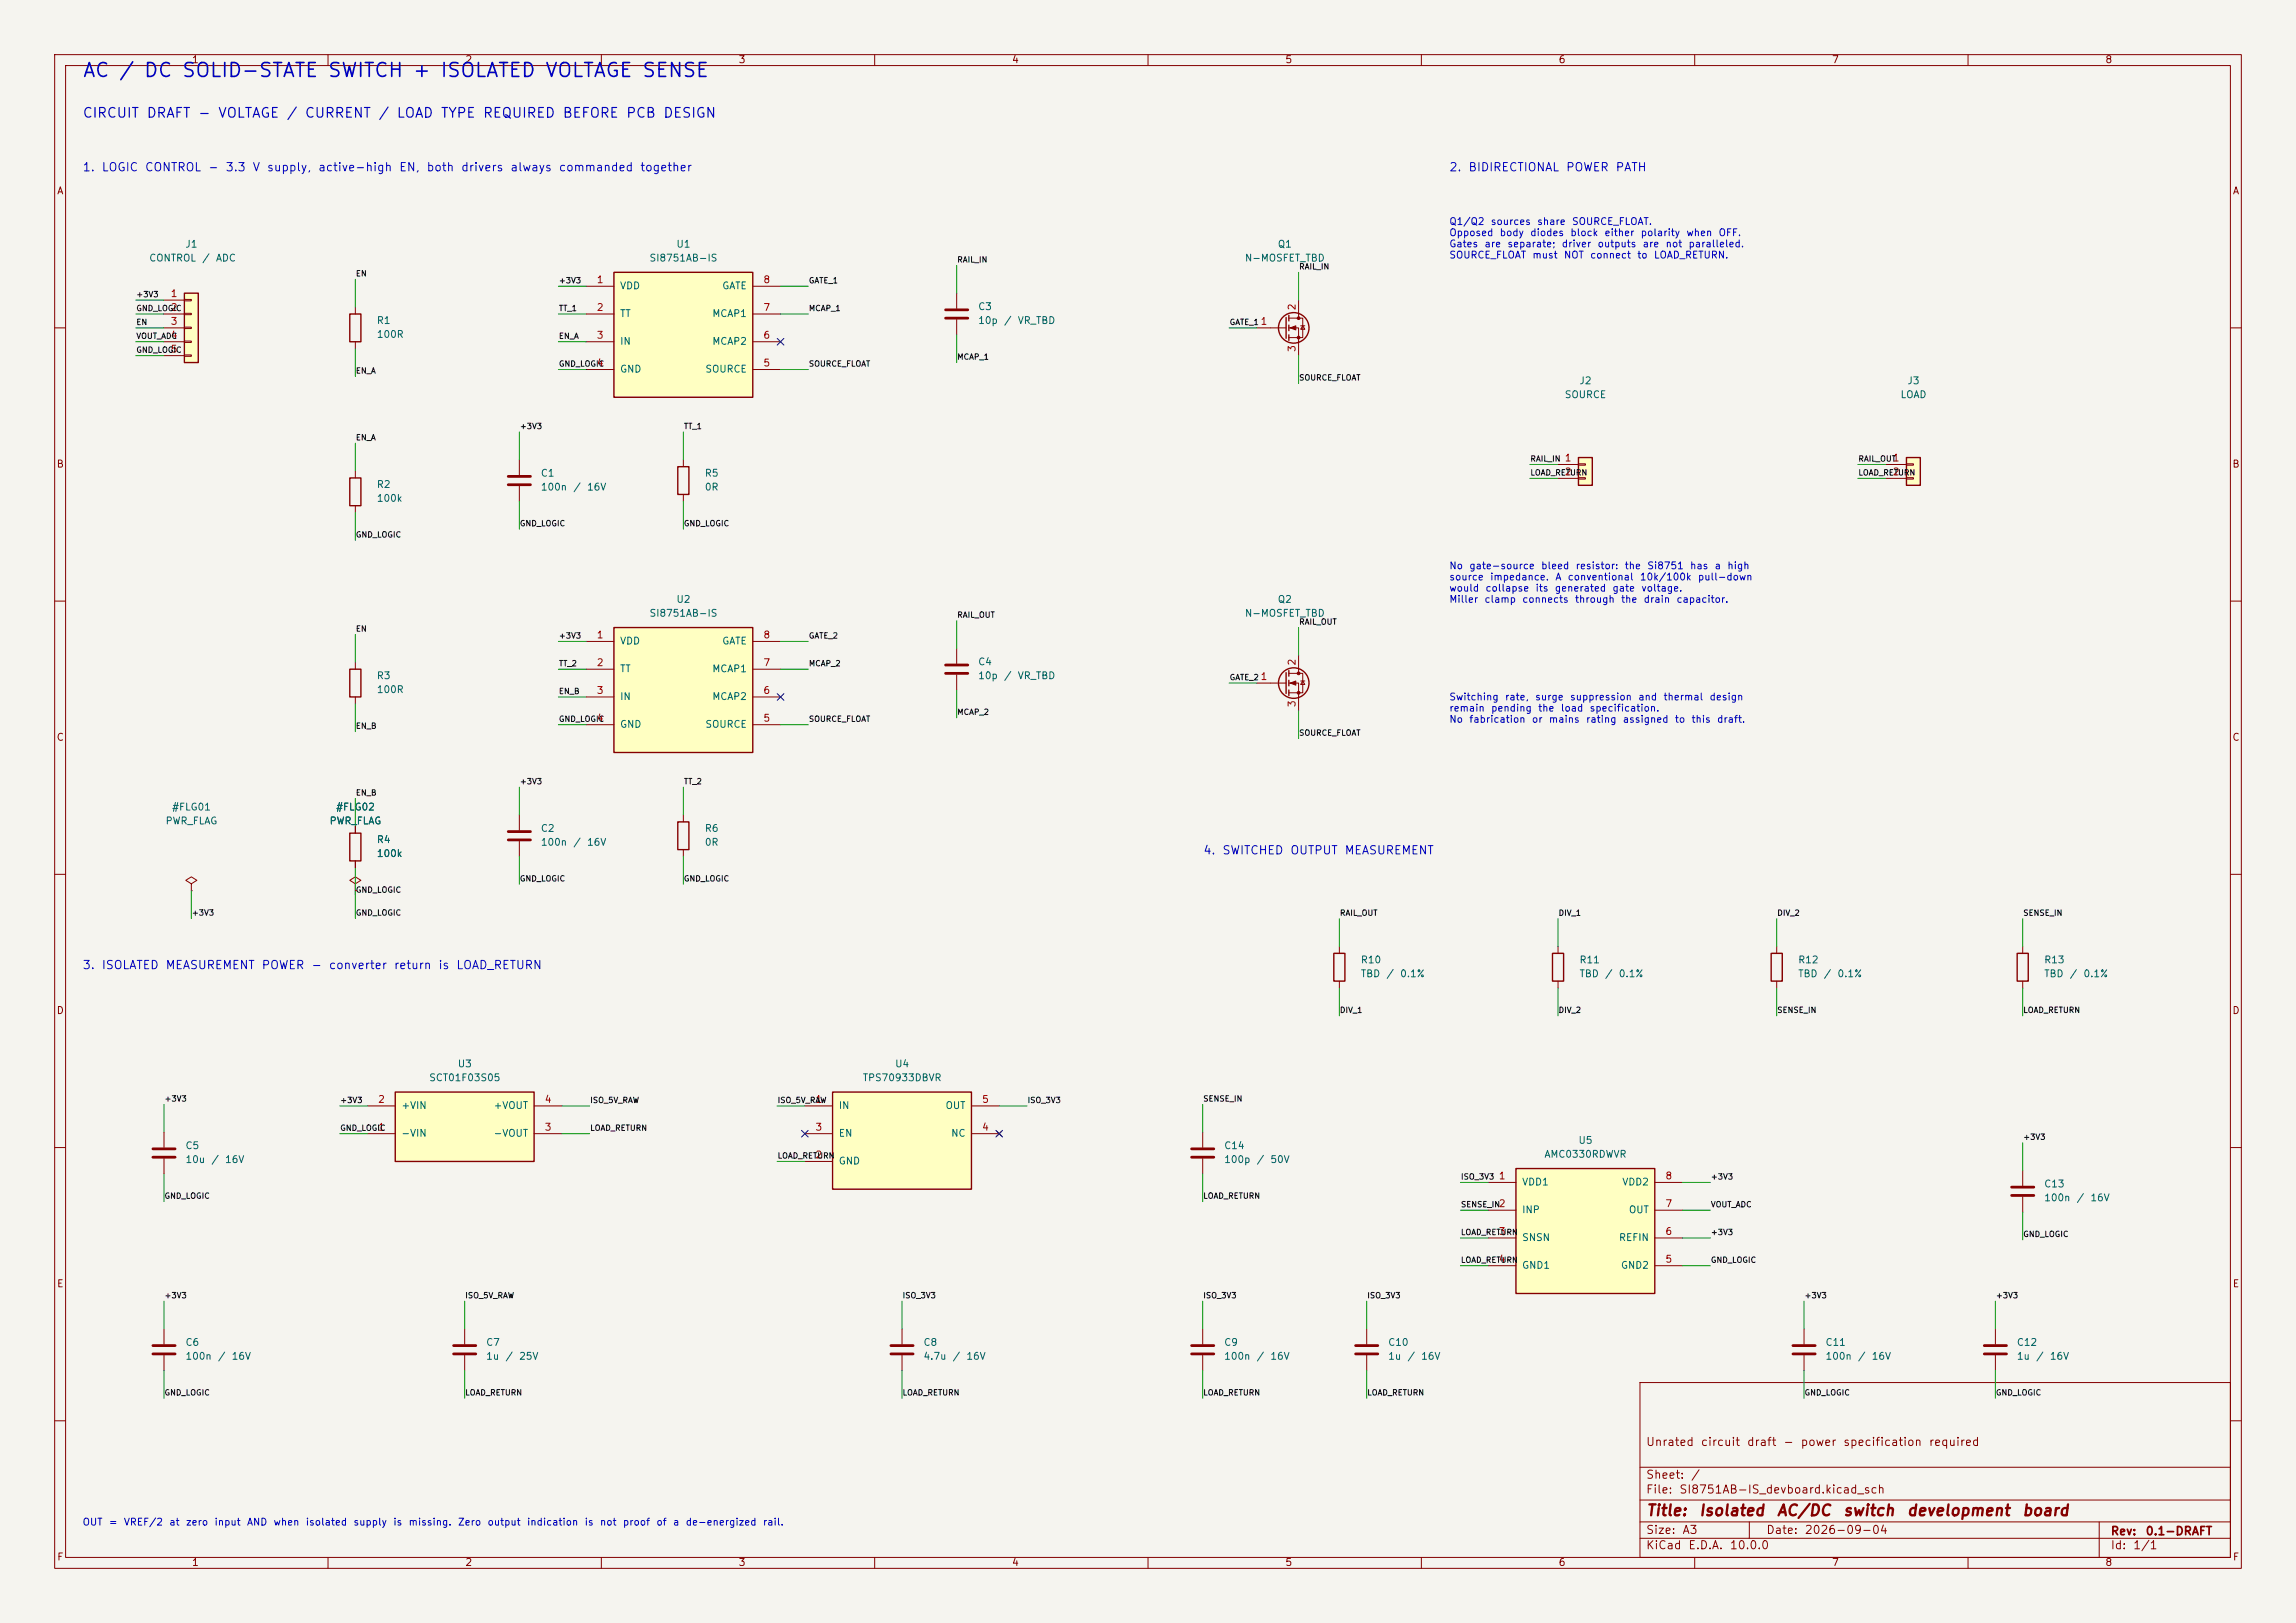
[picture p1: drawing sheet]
<svg xmlns="http://www.w3.org/2000/svg" width="420mm" height="297mm" viewBox="0 0 420 297" stroke-linecap="round" stroke-linejoin="round" font-family="sans-serif">
<defs><g id="words">
<g font-size="2.5" fill="#0000c2">
<text x="15" y="14.7">AC</text>
<text x="21.6" y="14.7">/</text>
<text x="26.1" y="14.7">DC</text>
<text x="33.1" y="14.7">SOLID-STATE</text>
<text x="59.8" y="14.7">SWITCH</text>
<text x="75.3" y="14.7">+</text>
<text x="80.4" y="14.7">ISOLATED</text>
<text x="99.6" y="14.7">VOLTAGE</text>
<text x="117.3" y="14.7">SENSE</text>
</g>
<g font-size="2" fill="#840000">
<text x="301" y="277.9">Title:</text>
<text x="310.6" y="277.9">Isolated</text>
<text x="324.9" y="277.9">AC/DC</text>
<text x="337" y="277.9">switch</text>
<text x="348.7" y="277.9">development</text>
<text x="369.8" y="277.9">board</text>
</g>
<g font-size="1.8" fill="#0000c2">
<text x="15" y="22">CIRCUIT</text>
<text x="26.7" y="22">DRAFT</text>
<text x="36.1" y="22">-</text>
<text x="39.8" y="22">VOLTAGE</text>
<text x="52.3" y="22">/</text>
<text x="55.6" y="22">CURRENT</text>
<text x="69.1" y="22">/</text>
<text x="72.4" y="22">LOAD</text>
<text x="80.5" y="22">TYPE</text>
<text x="88.2" y="22">REQUIRED</text>
<text x="102.8" y="22">BEFORE</text>
<text x="114.4" y="22">PCB</text>
<text x="121.2" y="22">DESIGN</text>
</g>
<g font-size="1.5" fill="#0000c2">
<text x="15" y="31.7">1.</text>
<text x="18.5" y="31.7">LOGIC</text>
<text x="26.4" y="31.7">CONTROL</text>
<text x="38" y="31.7">-</text>
<text x="41.2" y="31.7">3.3</text>
<text x="46.1" y="31.7">V</text>
<text x="48.7" y="31.7">supply,</text>
<text x="58.1" y="31.7">active-high</text>
<text x="72.9" y="31.7">EN,</text>
<text x="77.9" y="31.7">both</text>
<text x="84.2" y="31.7">drivers</text>
<text x="93.2" y="31.7">always</text>
<text x="102.1" y="31.7">commanded</text>
<text x="117" y="31.7">together</text>
<text x="265" y="31.7">2.</text>
<text x="268.5" y="31.7">BIDIRECTIONAL</text>
<text x="286.4" y="31.7">POWER</text>
<text x="295.4" y="31.7">PATH</text>
<text x="220" y="156.7">4.</text>
<text x="223.5" y="156.7">SWITCHED</text>
<text x="235.9" y="156.7">OUTPUT</text>
<text x="245.9" y="156.7">MEASUREMENT</text>
<text x="15" y="177.7">3.</text>
<text x="18.5" y="177.7">ISOLATED</text>
<text x="30.2" y="177.7">MEASUREMENT</text>
<text x="47.8" y="177.7">POWER</text>
<text x="56.8" y="177.7">-</text>
<text x="60" y="177.7">converter</text>
<text x="71.9" y="177.7">return</text>
<text x="80.1" y="177.7">is</text>
<text x="83.3" y="177.7">LOAD_RETURN</text>
</g>
<g font-size="1.5" fill="#840000">
<text x="301" y="265">Unrated</text>
<text x="311" y="265">circuit</text>
<text x="319.4" y="265">draft</text>
<text x="326.1" y="265">-</text>
<text x="329.3" y="265">power</text>
<text x="337.1" y="265">specification</text>
<text x="352.7" y="265">required</text>
<text x="301" y="273.7">File:</text>
<text x="301" y="271">Sheet:</text>
<text x="307.1" y="273.7">SI8751AB-IS_devboard.kicad_sch</text>
<text x="309.2" y="271">/</text>
<text x="301" y="281.1">Size:</text>
<text x="307.6" y="281.1">A3</text>
<text x="323" y="281.1">Date:</text>
<text x="330" y="281.1">2026-09-04</text>
<text x="386" y="281.3">Rev:</text>
<text x="392.4" y="281.3">0.1-DRAFT</text>
<text x="301" y="283.9">KiCad</text>
<text x="308.7" y="283.9">E.D.A.</text>
<text x="316.3" y="283.9">10.0.0</text>
<text x="386" y="283.9">Id:</text>
<text x="390.1" y="283.9">1/1</text>
</g>
<g font-size="1.3" fill="#840000">
<text x="35" y="11.9">1</text>
<text x="85" y="11.9">2</text>
<text x="135" y="11.9">3</text>
<text x="185" y="11.9">4</text>
<text x="235" y="11.9">5</text>
<text x="285" y="11.9">6</text>
<text x="335" y="11.9">7</text>
<text x="385" y="11.9">8</text>
<text x="10.3" y="35.9">A</text>
<text x="408.3" y="35.9">A</text>
<text x="10.3" y="85.9">B</text>
<text x="408.2" y="85.9">B</text>
<text x="10.3" y="135.9">C</text>
<text x="408.2" y="135.9">C</text>
<text x="10.3" y="185.9">D</text>
<text x="408.2" y="185.9">D</text>
<text x="10.3" y="235.9">E</text>
<text x="408.3" y="235.9">E</text>
<text x="10.3" y="285.9">F</text>
<text x="35" y="286.9">1</text>
<text x="85" y="286.9">2</text>
<text x="135" y="286.9">3</text>
<text x="185" y="286.9">4</text>
<text x="235" y="286.9">5</text>
<text x="285" y="286.9">6</text>
<text x="335" y="286.9">7</text>
<text x="385" y="286.9">8</text>
<text x="408.3" y="285.9">F</text>
</g>
<g font-size="1.3" fill="#0000c2">
<text x="265" y="41.5">Q1/Q2</text>
<text x="272.6" y="41.5">sources</text>
<text x="281.1" y="41.5">share</text>
<text x="287.4" y="41.5">SOURCE_FLOAT.</text>
<text x="265" y="43.5">Opposed</text>
<text x="265" y="45.6">Gates</text>
<text x="265" y="47.6">SOURCE_FLOAT</text>
<text x="271.4" y="45.6">are</text>
<text x="274.2" y="43.5">body</text>
<text x="275.6" y="45.6">separate;</text>
<text x="279.8" y="43.5">diodes</text>
<text x="280.2" y="47.6">must</text>
<text x="285.6" y="45.6">driver</text>
<text x="286" y="47.6">NOT</text>
<text x="287.1" y="43.5">block</text>
<text x="290.8" y="47.6">connect</text>
<text x="292.1" y="45.6">outputs</text>
<text x="293.4" y="43.5">either</text>
<text x="299.4" y="47.6">to</text>
<text x="300" y="43.5">polarity</text>
<text x="300.4" y="45.6">are</text>
<text x="302.4" y="47.6">LOAD_RETURN.</text>
<text x="304.6" y="45.6">not</text>
<text x="308.4" y="43.5">when</text>
<text x="308.8" y="45.6">paralleled.</text>
<text x="314.3" y="43.5">OFF.</text>
<text x="265" y="104.5">No</text>
<text x="265" y="106.5">source</text>
<text x="268.7" y="104.5">gate-source</text>
<text x="272.5" y="106.5">impedance.</text>
<text x="281.8" y="104.5">bleed</text>
<text x="284.4" y="106.5">A</text>
<text x="286.7" y="106.5">conventional</text>
<text x="288.1" y="104.5">resistor:</text>
<text x="297.1" y="104.5">the</text>
<text x="299.9" y="106.5">10k/100k</text>
<text x="301.2" y="104.5">Si8751</text>
<text x="309" y="104.5">has</text>
<text x="310.5" y="106.5">pull-down</text>
<text x="313.5" y="104.5">a</text>
<text x="315.9" y="104.5">high</text>
<text x="265" y="108.6">would</text>
<text x="265" y="110.6">Miller</text>
<text x="271.4" y="110.6">clamp</text>
<text x="271.6" y="108.6">collapse</text>
<text x="278.3" y="110.6">connects</text>
<text x="280.8" y="108.6">its</text>
<text x="284.3" y="108.6">generated</text>
<text x="288" y="110.6">through</text>
<text x="294.8" y="108.6">gate</text>
<text x="296.4" y="110.6">the</text>
<text x="300.1" y="108.6">voltage.</text>
<text x="300.5" y="110.6">drain</text>
<text x="306.6" y="110.6">capacitor.</text>
<text x="265" y="128.5">Switching</text>
<text x="265" y="130.5">remain</text>
<text x="272.6" y="130.5">pending</text>
<text x="275.2" y="128.5">rate,</text>
<text x="280.7" y="128.5">surge</text>
<text x="281.3" y="130.5">the</text>
<text x="285.4" y="130.5">load</text>
<text x="287.1" y="128.5">suppression</text>
<text x="290.7" y="130.5">specification.</text>
<text x="299.6" y="128.5">and</text>
<text x="304.2" y="128.5">thermal</text>
<text x="312.6" y="128.5">design</text>
<text x="265" y="132.6">No</text>
<text x="268.7" y="132.6">fabrication</text>
<text x="280.1" y="132.6">or</text>
<text x="283.2" y="132.6">mains</text>
<text x="290" y="132.6">rating</text>
<text x="296.7" y="132.6">assigned</text>
<text x="306.3" y="132.6">to</text>
<text x="309.3" y="132.6">this</text>
<text x="314" y="132.6">draft.</text>
<text x="15" y="279.5">OUT</text>
<text x="19.8" y="279.5">=</text>
<text x="22.5" y="279.5">VREF/2</text>
<text x="30.8" y="279.5">at</text>
<text x="33.9" y="279.5">zero</text>
<text x="39.1" y="279.5">input</text>
<text x="45.1" y="279.5">AND</text>
<text x="49.9" y="279.5">when</text>
<text x="55.8" y="279.5">isolated</text>
<text x="64.5" y="279.5">supply</text>
<text x="71.8" y="279.5">is</text>
<text x="74.6" y="279.5">missing.</text>
<text x="83.7" y="279.5">Zero</text>
<text x="89.1" y="279.5">output</text>
<text x="96.3" y="279.5">indication</text>
<text x="106.8" y="279.5">is</text>
<text x="109.6" y="279.5">not</text>
<text x="113.8" y="279.5">proof</text>
<text x="120" y="279.5">of</text>
<text x="123" y="279.5">a</text>
<text x="125.3" y="279.5">de-energized</text>
<text x="139.4" y="279.5">rail.</text>
</g>
<g font-size="1.3" fill="#006464">
<text x="33.8" y="45.6">J1</text>
<text x="123.6" y="45.6">U1</text>
<text x="233.6" y="45.6">Q1</text>
<text x="27.2" y="48.2">CONTROL</text>
<text x="36.9" y="48.2">/</text>
<text x="39.4" y="48.2">ADC</text>
<text x="113.3" y="53.2">VDD</text>
<text x="118.7" y="48.2">SI8751AB-IS</text>
<text x="132" y="53.2">GATE</text>
<text x="227.6" y="48.2">N-MOSFET_TBD</text>
<text x="68.8" y="59.6">R1</text>
<text x="113.3" y="58.3">TT</text>
<text x="130.2" y="58.3">MCAP1</text>
<text x="178.8" y="57.1">C3</text>
<text x="178.8" y="59.6">10p</text>
<text x="183.6" y="59.6">/</text>
<text x="186.1" y="59.6">VR_TBD</text>
<text x="68.8" y="62.1">100R</text>
<text x="113.3" y="63.4">IN</text>
<text x="130.2" y="63.4">MCAP2</text>
<text x="113.3" y="68.5">GND</text>
<text x="128.9" y="68.5">SOURCE</text>
<text x="288.8" y="70.6">J2</text>
<text x="348.8" y="70.6">J3</text>
<text x="286.1" y="73.2">SOURCE</text>
<text x="347.5" y="73.2">LOAD</text>
<text x="68.8" y="89.6">R2</text>
<text x="98.8" y="87.5">C1</text>
<text x="128.8" y="87.5">R5</text>
<text x="68.8" y="92.1">100k</text>
<text x="98.8" y="90.1">100n</text>
<text x="104.8" y="90.1">/</text>
<text x="107.3" y="90.1">16V</text>
<text x="128.8" y="90.1">0R</text>
<text x="118.7" y="113.2">SI8751AB-IS</text>
<text x="123.6" y="110.6">U2</text>
<text x="227.6" y="113.2">N-MOSFET_TBD</text>
<text x="233.6" y="110.6">Q2</text>
<text x="113.3" y="118.2">VDD</text>
<text x="132" y="118.2">GATE</text>
<text x="68.8" y="124.6">R3</text>
<text x="113.3" y="123.3">TT</text>
<text x="130.2" y="123.3">MCAP1</text>
<text x="178.8" y="122.1">C4</text>
<text x="178.8" y="124.6">10p</text>
<text x="183.6" y="124.6">/</text>
<text x="186.1" y="124.6">VR_TBD</text>
<text x="68.8" y="127.1">100R</text>
<text x="113.3" y="128.4">IN</text>
<text x="130.2" y="128.4">MCAP2</text>
<text x="113.3" y="133.5">GND</text>
<text x="128.9" y="133.5">SOURCE</text>
<text x="31.4" y="148.6">#FLG01</text>
<text x="61.4" y="148.6">#FLG02</text>
<text x="30.2" y="151.2">PWR_FLAG</text>
<text x="60.2" y="151.2">PWR_FLAG</text>
<text x="68.8" y="154.6">R4</text>
<text x="98.8" y="152.5">C2</text>
<text x="98.8" y="155.1">100n</text>
<text x="104.8" y="155.1">/</text>
<text x="107.3" y="155.1">16V</text>
<text x="128.8" y="152.5">R6</text>
<text x="128.8" y="155.1">0R</text>
<text x="68.8" y="157.1">100k</text>
<text x="248.8" y="179.1">TBD</text>
<text x="248.8" y="176.6">R10</text>
<text x="253.5" y="179.1">/</text>
<text x="256" y="179.1">0.1%</text>
<text x="288.8" y="179.1">TBD</text>
<text x="288.8" y="176.6">R11</text>
<text x="293.5" y="179.1">/</text>
<text x="296" y="179.1">0.1%</text>
<text x="328.8" y="179.1">TBD</text>
<text x="328.8" y="176.6">R12</text>
<text x="333.5" y="179.1">/</text>
<text x="336" y="179.1">0.1%</text>
<text x="373.8" y="179.1">TBD</text>
<text x="373.8" y="176.6">R13</text>
<text x="378.5" y="179.1">/</text>
<text x="381" y="179.1">0.1%</text>
<text x="83.6" y="195.6">U3</text>
<text x="163.6" y="195.6">U4</text>
<text x="73.3" y="203.2">+VIN</text>
<text x="78.4" y="198.2">SCT01F03S05</text>
<text x="90.2" y="203.2">+VOUT</text>
<text x="153.3" y="203.2">IN</text>
<text x="157.7" y="198.2">TPS70933DBVR</text>
<text x="172.9" y="203.2">OUT</text>
<text x="73.3" y="208.3">-VIN</text>
<text x="90.2" y="208.3">-VOUT</text>
<text x="153.3" y="208.3">EN</text>
<text x="173.9" y="208.3">NC</text>
<text x="288.6" y="209.6">U5</text>
<text x="33.8" y="210.6">C5</text>
<text x="33.8" y="213.1">10u</text>
<text x="38.6" y="213.1">/</text>
<text x="41.1" y="213.1">16V</text>
<text x="153.3" y="213.4">GND</text>
<text x="223.8" y="210.6">C14</text>
<text x="223.8" y="213.1">100p</text>
<text x="229.8" y="213.1">/</text>
<text x="232.3" y="213.1">50V</text>
<text x="282.4" y="212.2">AMC0330RDWVR</text>
<text x="278.3" y="217.2">VDD1</text>
<text x="296.6" y="217.2">VDD2</text>
<text x="373.8" y="217.6">C13</text>
<text x="373.8" y="220.1">100n</text>
<text x="379.8" y="220.1">/</text>
<text x="382.3" y="220.1">16V</text>
<text x="278.3" y="222.3">INP</text>
<text x="278.3" y="227.4">SNSN</text>
<text x="296" y="227.4">REFIN</text>
<text x="297.9" y="222.3">OUT</text>
<text x="278.3" y="232.5">GND1</text>
<text x="296.4" y="232.5">GND2</text>
<text x="33.8" y="246.6">C6</text>
<text x="33.8" y="249.1">100n</text>
<text x="39.8" y="249.1">/</text>
<text x="42.3" y="249.1">16V</text>
<text x="88.8" y="246.6">C7</text>
<text x="88.8" y="249.1">1u</text>
<text x="92.3" y="249.1">/</text>
<text x="94.9" y="249.1">25V</text>
<text x="168.8" y="246.6">C8</text>
<text x="168.8" y="249.1">4.7u</text>
<text x="174.2" y="249.1">/</text>
<text x="176.7" y="249.1">16V</text>
<text x="223.8" y="246.6">C9</text>
<text x="223.8" y="249.1">100n</text>
<text x="229.8" y="249.1">/</text>
<text x="232.3" y="249.1">16V</text>
<text x="253.8" y="246.6">C10</text>
<text x="253.8" y="249.1">1u</text>
<text x="257.3" y="249.1">/</text>
<text x="259.9" y="249.1">16V</text>
<text x="333.8" y="246.6">C11</text>
<text x="333.8" y="249.1">100n</text>
<text x="339.8" y="249.1">/</text>
<text x="342.3" y="249.1">16V</text>
<text x="368.8" y="246.6">C12</text>
<text x="368.8" y="249.1">1u</text>
<text x="372.3" y="249.1">/</text>
<text x="374.9" y="249.1">16V</text>
</g>
<g font-size="1.3" fill="#a90000">
<text x="109.1" y="52.1">1</text>
<text x="139.5" y="52.1">8</text>
<text x="31.1" y="54.7">1</text>
<text x="31.1" y="57.2">2</text>
<text x="31.1" y="59.7">3</text>
<text x="109.1" y="57.2">2</text>
<text x="139.5" y="57.2">7</text>
<text x="230.5" y="59.7">1</text>
<text x="237.3" y="56.9" transform="rotate(-90 237.3 56.9)">2</text>
<text x="31.1" y="62.3">4</text>
<text x="31.1" y="64.8">5</text>
<text x="109.1" y="62.3">3</text>
<text x="139.5" y="62.3">6</text>
<text x="237.3" y="64.5" transform="rotate(-90 237.3 64.5)">3</text>
<text x="109.1" y="67.4">4</text>
<text x="139.5" y="67.4">5</text>
<text x="286.1" y="84.7">1</text>
<text x="286.1" y="87.3">2</text>
<text x="346.1" y="84.7">1</text>
<text x="346.1" y="87.3">2</text>
<text x="109.1" y="117.1">1</text>
<text x="139.5" y="117.1">8</text>
<text x="109.1" y="122.2">2</text>
<text x="139.5" y="122.2">7</text>
<text x="230.5" y="124.7">1</text>
<text x="237.3" y="121.9" transform="rotate(-90 237.3 121.9)">2</text>
<text x="109.1" y="127.3">3</text>
<text x="139.5" y="127.3">6</text>
<text x="237.3" y="129.5" transform="rotate(-90 237.3 129.5)">3</text>
<text x="109.1" y="132.4">4</text>
<text x="139.5" y="132.4">5</text>
<text x="69.1" y="202.1">2</text>
<text x="99.5" y="202.1">4</text>
<text x="149.1" y="202.1">1</text>
<text x="179.5" y="202.1">5</text>
<text x="69.1" y="207.2">1</text>
<text x="99.5" y="207.2">3</text>
<text x="149.1" y="207.2">3</text>
<text x="179.5" y="207.2">4</text>
<text x="149.1" y="212.3">2</text>
<text x="274.1" y="216.1">1</text>
<text x="274.1" y="221.2">2</text>
<text x="304.5" y="221.2">7</text>
<text x="304.5" y="216.1">8</text>
<text x="274.1" y="226.3">3</text>
<text x="304.5" y="226.3">6</text>
<text x="274.1" y="231.4">4</text>
<text x="304.5" y="231.4">5</text>
</g>
<g font-size="1" fill="#0f0f0f">
<text x="65" y="50.8">EN</text>
<text x="102.1" y="52.1">+3V3</text>
<text x="147.9" y="52.1">GATE_1</text>
<text x="175" y="48.3">RAIL_IN</text>
<text x="237.5" y="49.6">RAIL_IN</text>
<text x="24.8" y="54.6">+3V3</text>
<text x="24.8" y="57.2">GND_LOGIC</text>
<text x="24.8" y="59.7">EN</text>
<text x="102.1" y="57.2">TT_1</text>
<text x="147.9" y="57.2">MCAP_1</text>
<text x="224.8" y="59.7">GATE_1</text>
<text x="24.8" y="64.8">GND_LOGIC</text>
<text x="24.8" y="62.3">VOUT_ADC</text>
<text x="102.1" y="62.3">EN_A</text>
<text x="65" y="68.6">EN_A</text>
<text x="102.1" y="67.3">GND_LOGIC</text>
<text x="147.9" y="67.3">SOURCE_FLOAT</text>
<text x="175" y="66.1">MCAP_1</text>
<text x="237.5" y="69.9">SOURCE_FLOAT</text>
<text x="65" y="80.8">EN_A</text>
<text x="95" y="78.8">+3V3</text>
<text x="125" y="78.8">TT_1</text>
<text x="279.8" y="84.7">RAIL_IN</text>
<text x="279.8" y="87.3">LOAD_RETURN</text>
<text x="339.8" y="87.3">LOAD_RETURN</text>
<text x="339.8" y="84.7">RAIL_OUT</text>
<text x="65" y="98.6">GND_LOGIC</text>
<text x="95" y="96.6">GND_LOGIC</text>
<text x="125" y="96.6">GND_LOGIC</text>
<text x="175" y="113.3">RAIL_OUT</text>
<text x="65" y="115.8">EN</text>
<text x="102.1" y="117.1">+3V3</text>
<text x="147.9" y="117.1">GATE_2</text>
<text x="237.5" y="114.6">RAIL_OUT</text>
<text x="102.1" y="122.2">TT_2</text>
<text x="147.9" y="122.2">MCAP_2</text>
<text x="224.8" y="124.7">GATE_2</text>
<text x="102.1" y="127.3">EN_B</text>
<text x="175" y="131.1">MCAP_2</text>
<text x="65" y="133.6">EN_B</text>
<text x="102.1" y="132.3">GND_LOGIC</text>
<text x="147.9" y="132.3">SOURCE_FLOAT</text>
<text x="237.5" y="134.9">SOURCE_FLOAT</text>
<text x="95" y="143.8">+3V3</text>
<text x="125" y="143.8">TT_2</text>
<text x="65" y="145.8">EN_B</text>
<text x="95" y="161.6">GND_LOGIC</text>
<text x="125" y="161.6">GND_LOGIC</text>
<text x="35" y="167.8">+3V3</text>
<text x="65" y="163.6">GND_LOGIC</text>
<text x="65" y="167.8">GND_LOGIC</text>
<text x="245" y="167.8">RAIL_OUT</text>
<text x="285" y="167.8">DIV_1</text>
<text x="325" y="167.8">DIV_2</text>
<text x="370" y="167.8">SENSE_IN</text>
<text x="245" y="185.6">DIV_1</text>
<text x="285" y="185.6">DIV_2</text>
<text x="325" y="185.6">SENSE_IN</text>
<text x="370" y="185.6">LOAD_RETURN</text>
<text x="30" y="201.8">+3V3</text>
<text x="62.1" y="202.1">+3V3</text>
<text x="107.9" y="202.1">ISO_5V_RAW</text>
<text x="142.1" y="202.1">ISO_5V_RAW</text>
<text x="187.9" y="202.1">ISO_3V3</text>
<text x="220" y="201.8">SENSE_IN</text>
<text x="62.1" y="207.2">GND_LOGIC</text>
<text x="107.9" y="207.2">LOAD_RETURN</text>
<text x="370" y="208.8">+3V3</text>
<text x="142.1" y="212.3">LOAD_RETURN</text>
<text x="30" y="219.6">GND_LOGIC</text>
<text x="220" y="219.6">LOAD_RETURN</text>
<text x="267.1" y="221.2">SENSE_IN</text>
<text x="267.1" y="216.1">ISO_3V3</text>
<text x="312.9" y="216.1">+3V3</text>
<text x="312.9" y="221.2">VOUT_ADC</text>
<text x="267.1" y="226.3">LOAD_RETURN</text>
<text x="312.9" y="226.3">+3V3</text>
<text x="370" y="226.6">GND_LOGIC</text>
<text x="267.1" y="231.3">LOAD_RETURN</text>
<text x="312.9" y="231.3">GND_LOGIC</text>
<text x="30" y="237.8">+3V3</text>
<text x="85" y="237.8">ISO_5V_RAW</text>
<text x="165" y="237.8">ISO_3V3</text>
<text x="220" y="237.8">ISO_3V3</text>
<text x="250" y="237.8">ISO_3V3</text>
<text x="330" y="237.8">+3V3</text>
<text x="365" y="237.8">+3V3</text>
<text x="30" y="255.6">GND_LOGIC</text>
<text x="85" y="255.6">LOAD_RETURN</text>
<text x="165" y="255.6">LOAD_RETURN</text>
<text x="220" y="255.6">LOAD_RETURN</text>
<text x="250" y="255.6">LOAD_RETURN</text>
<text x="330" y="255.6">GND_LOGIC</text>
<text x="365" y="255.6">GND_LOGIC</text>
</g>
</g></defs>
<path d="M0 0h420v297h-420z" fill="#f5f4ef" stroke="#f5f4ef" stroke-width=".18"/>
<g fill="none" stroke="#840000" stroke-width=".18">
<path d="M10 10h400v277h-400zM12 12h396v273h-396zM60 10v2M110 10v2M160 10v2M210 10v2M260 10v2M310 10v2M360 10v2M10 60h2M408 60h2M10 110h2"/>
<path d="M408 110h2M10 160h2M408 160h2M10 210h2M30 207.2v2.8M30 212v2.8M408 210h2M300 253h108v32h-108zM10 260h2M300 278.5h108M300 274.5h108M300 268.5h108"/>
<path d="M320 278.5v3M384 278.5v6.5M408 260h2M60 285v2M110 285v2M160 285v2M210 285v2M260 285v2M300 281.5h108M310 285v2M360 285v2"/>
</g>
<path d="M28 210.2h4M28 211.8h4" fill="none" stroke="#840000" stroke-width=".51"/>
<path d="M33.7 53.6h2.6v12.7h-2.6z" fill="#ffffc2"/>
<path d="M33.7 53.6h2.6v12.7h-2.6z" fill="none" stroke="#840000" stroke-width=".25"/>
<path d="M29.9 54.9h3.8M29.9 57.5h3.8M33.7 54.8h1.3v.2h-1.3zM33.7 57.3h1.3v.3h-1.3zM33.7 59.9h1.3v.2h-1.3zM29.9 60h3.8M29.9 62.5h3.8M29.9 65.1h3.8M33.7 62.4h1.3v.3h-1.3zM33.7 65h1.3v.2h-1.3z" fill="none" stroke="#840000" stroke-width=".18"/>
<path d="M72.3 199.8h25.4v12.7h-25.4z" fill="#ffffc2"/>
<path d="M64 87.5h2v5h-2zM64 152.5h2v5h-2zM72.3 199.8h25.4v12.7h-25.4z" fill="none" stroke="#840000" stroke-width=".25"/>
<g fill="none" stroke="#840000" stroke-width=".18">
<path d="M65 86.2v1.3M65 92.5v1.3M95 84.1v2.8M95 89v2.8M65 151.2v1.3M65 157.5v1.3M95 149.1v2.8M95 154v2.7M65 161.7l1-.6-1-.6-1 .6 1 .6v1.3M65 163h.1M67.2 207.5h5.1M67.2 202.4h5.1"/>
<path d="M97.7 207.5h5.1M97.7 202.4h5.1M30 243.2v2.8M30 248v2.8"/>
</g>
<path d="M93 87.2h4M93 88.7h4M93 152.2h4M93 153.7h4M28 246.2h4M28 247.8h4" fill="none" stroke="#840000" stroke-width=".51"/>
<path d="M112.3 49.8h25.4v22.9h-25.4z" fill="#ffffc2"/>
<path d="M112.3 49.8h25.4v22.9h-25.4z" fill="none" stroke="#840000" stroke-width=".25"/>
<path d="M107.2 52.4h5.1M107.2 57.5h5.1M137.7 52.4h5.1M137.7 57.5h5.1M107.2 62.5h5.1M107.2 67.6h5.1M137.7 62.5h5.1M137.7 67.6h5.1" fill="none" stroke="#840000" stroke-width=".18"/>
<path d="M112.3 114.8h25.4v22.9h-25.4z" fill="#ffffc2"/>
<g fill="none" stroke="#840000" stroke-width=".25">
<path d="M64 57.5h2v5h-2zM235.3 58.1v3.8M235.8 57.7v1M235.8 59.5v1M235.8 61.3v1M124 85.4h2v5.1h-2zM112.3 114.8h25.4v22.9h-25.4zM64 122.5h2v5h-2zM124 150.4h2v5.1h-2z"/>
<circle cx="236.7" cy="60" r="2.79"/>
</g>
<g fill="none" stroke="#840000" stroke-width=".18">
<path d="M65 56.2v1.3M175 53.7v2.7M175 58.5v2.8M235.8 58.2h2.5v3.6h-2.5M237.5 54.9v3.3M237.9 59.6h.8M238.3 59.6l.4 .7h-.8zM65 62.5v1.3M229.9 60h5.4M235.8 60h1.7v5.1M125 84.1v1.3M125 90.5v1.3"/>
<path d="M107.2 117.4h5.1M137.7 117.4h5.1M175 118.7v2.7M65 121.2v1.3M65 127.5v1.3M107.2 122.5h5.1M107.2 127.5h5.1M107.2 132.6h5.1M137.7 122.5h5.1M137.7 127.5h5.1M137.7 132.6h5.1M175 123.5v2.8"/>
<path d="M125 149.1v1.3M125 155.5v1.2M35 161.7l1-.6-1-.6-1 .6 1 .6v1.3M35 163h.1M370 214.2v2.8M370 219v2.8M85 243.2v2.8M85 248v2.8M165 243.2v2.8M165 248v2.8"/>
</g>
<g fill="#840000" stroke="#840000" stroke-width=".18">
<path d="M236 60l1-.4v.8z"/>
<circle cx="237.5" cy="58.2" r=".25"/>
<circle cx="237.5" cy="61.8" r=".25"/>
</g>
<path d="M173 56.7h4M173 58.2h4M173 121.7h4M173 123.2h4M368 217.2h4M368 218.8h4M83 246.2h4M83 247.8h4M163 246.2h4M163 247.8h4" fill="none" stroke="#840000" stroke-width=".51"/>
<path d="M152.3 199.8h25.4v17.8h-25.4z" fill="#ffffc2"/>
<g fill="none" stroke="#840000" stroke-width=".25">
<path d="M235.3 123.1v3.8M235.8 122.7v1M235.8 124.5v1M235.8 126.3v1M152.3 199.8h25.4v17.8h-25.4z"/>
<circle cx="236.7" cy="125" r="2.79"/>
</g>
<g fill="none" stroke="#840000" stroke-width=".18">
<path d="M237.5 119.9v3.3M229.9 125h5.4M235.8 123.2h2.5v3.6h-2.5M235.8 125h1.7v5.1M237.9 124.6h.8M238.3 124.6l.4 .7h-.8zM147.2 202.4h5.1M147.2 212.5h5.1M147.2 207.5h5.1M177.7 202.4h5.1M177.7 207.5h5.1M182.4 207.1l.8 .7"/>
<path d="M183.2 207.1l-.8 .7"/>
</g>
<g fill="#840000" stroke="#840000" stroke-width=".18">
<path d="M236 125l1-.4v.8z"/>
<circle cx="237.5" cy="123.2" r=".25"/>
<circle cx="237.5" cy="126.8" r=".25"/>
</g>
<path d="M288.7 83.7h2.6v5.1h-2.6z" fill="#ffffc2"/>
<path d="M288.7 83.7h2.6v5.1h-2.6z" fill="none" stroke="#840000" stroke-width=".25"/>
<path d="M284.9 85h3.8M284.9 87.5h3.8M288.7 84.9h1.3v.2h-1.3zM288.7 87.4h1.3v.3h-1.3z" fill="none" stroke="#840000" stroke-width=".18"/>
<path d="M348.7 83.7h2.6v5.1h-2.6z" fill="#ffffc2"/>
<path d="M348.7 83.7h2.6v5.1h-2.6zM324 174.5h2v5h-2zM369 174.5h2v5h-2z" fill="none" stroke="#840000" stroke-width=".25"/>
<path d="M344.9 85h3.8M344.9 87.5h3.8M348.7 84.9h1.3v.2h-1.3zM348.7 87.4h1.3v.3h-1.3zM325 173.2v1.3M325 179.5v1.3M370 173.2v1.3M370 179.5v1.3" fill="none" stroke="#840000" stroke-width=".18"/>
<path d="M277.3 213.8h25.4v22.9h-25.4z" fill="#ffffc2"/>
<path d="M244 174.5h2v5h-2zM284 174.5h2v5h-2zM277.3 213.8h25.4v22.9h-25.4z" fill="none" stroke="#840000" stroke-width=".25"/>
<g fill="none" stroke="#840000" stroke-width=".18">
<path d="M65 151.2v1.3M65 157.5v1.3M65 163h.1M245 173.2v1.3M245 179.5v1.3M285 173.2v1.3M285 179.5v1.3M220 207.2v2.8M220 212v2.8M272.2 216.4h5.1M302.7 216.4h5.1M272.2 221.5h5.1"/>
<path d="M272.2 226.5h5.1M272.2 231.6h5.1M302.7 221.5h5.1M302.7 226.5h5.1M302.7 231.6h5.1M220 243.2v2.8M220 248v2.8M250 243.2v2.8M250 248v2.8M330 243.2v2.8M330 248v2.8M365 243.2v2.8"/>
<path d="M365 248v2.8"/>
</g>
<path d="M218 210.2h4M218 211.8h4M218 246.2h4M218 247.8h4M248 246.2h4M248 247.8h4M328 246.2h4M328 247.8h4M363 246.2h4M363 247.8h4" fill="none" stroke="#840000" stroke-width=".51"/>
<g fill="none" stroke="#009600" stroke-width=".18">
<path d="M24.8 57.5h5.1M24.8 54.9h5.1M65 51.1v5.1M102.1 57.5h5.1M102.1 52.4h5.1M142.8 57.5h5.1M142.8 52.4h5.1M175 48.6v5.1M237.5 49.8v5.1M24.8 65.1h5.1M24.8 60h5.1M24.8 62.5h5.1"/>
<path d="M65 63.8v5.1M95 79.1v5M102.1 62.5h5.1M102.1 67.6h5.1M125 79.1v5M142.8 67.6h5.1M175 61.3v5.1M224.8 60h5.1M237.5 65.1v5.1M65 81.1v5.1M65 93.8v5.1M95 91.8v5"/>
<path d="M125 91.8v5M279.8 85h5.1M279.8 87.5h5.1M339.8 85h5.1M339.8 87.5h5.1M65 116.1v5.1M102.1 117.4h5.1M142.8 117.4h5.1M175 113.6v5.1M237.5 114.8v5.1M65 128.8v5.1M102.1 122.5h5.1"/>
<path d="M102.1 127.5h5.1M102.1 132.6h5.1M142.8 122.5h5.1M142.8 132.6h5.1M175 126.3v5M224.8 125h5.1M237.5 130.1v5.1M65 146.1v5.1M65 158.8v9.3M95 144v5.1M95 156.7v5.1M125 144v5.1"/>
<path d="M125 156.7v5.1M35 163v5.1M245 168.1v5.1M285 168.1v5.1M325 168.1v5.1M370 168.1v5.1M245 180.8v5.1M285 180.8v5.1M325 180.8v5.1M370 180.8v5.1M30 202.1v5.1M30 214.8v5.1"/>
<path d="M62.1 202.4h5.1M62.1 207.5h5.1M102.8 202.4h5.1M102.8 207.5h5.1M142.1 202.4h5.1M142.1 212.5h5.1M182.8 202.4h5.1M220 202.1v5.1M220 214.8v5.1M267.1 216.4h5.1M307.8 216.4h5.1M370 209.1v5.1"/>
<path d="M30 238.1v5.1M85 238.1v5.1M165 238.1v5.1M220 238.1v5.1M250 238.1v5.1M267.1 221.5h5.1M267.1 226.5h5.1M267.1 231.6h5.1M307.8 221.5h5.1M307.8 226.5h5.1M307.8 231.6h5.1M330 238.1v5.1"/>
<path d="M365 238.1v5.1M370 221.8v5.1M30 250.8v5.1M85 250.8v5.1M165 250.8v5.1M220 250.8v5.1M250 250.8v5.1M330 250.8v5.1M365 250.8v5.1"/>
</g>
<path d="M142.2 61.9l1.2 1.2M143.4 61.9l-1.2 1.2M142.2 126.9l1.2 1.2M143.4 126.9l-1.2 1.2M146.6 206.9l1.2 1.2M147.8 206.9l-1.2 1.2M182.2 206.9l1.2 1.2M183.4 206.9l-1.2 1.2" fill="none" stroke="#000084" stroke-width=".18"/>
<use href="#words"/>
</svg>
